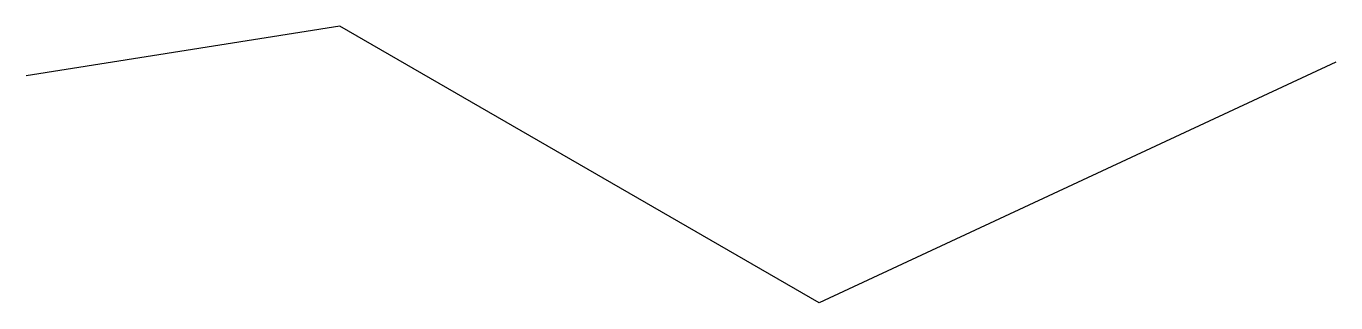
# Model space of a CAD drawing. Header units: metres. Extents: x 1075229 to 1080096, y 1572445 to 1573471.
import ezdxf

# ---------------------------------------------------------------- set-up
doc = ezdxf.new("R2010")
doc.units = ezdxf.units.M

msp = doc.modelspace()

# ---------------------------------------------------------------- linework, layer by layer
at = {"flags": 128}
msp.add_lwpolyline([(1080095.9812, 1573338.0615), (1078176.4987, 1572444.7917), (1076394.5087, 1573470.9228), (1075229.3831, 1573286.485)], dxfattribs=at)

doc.saveas('drawing.dxf')
